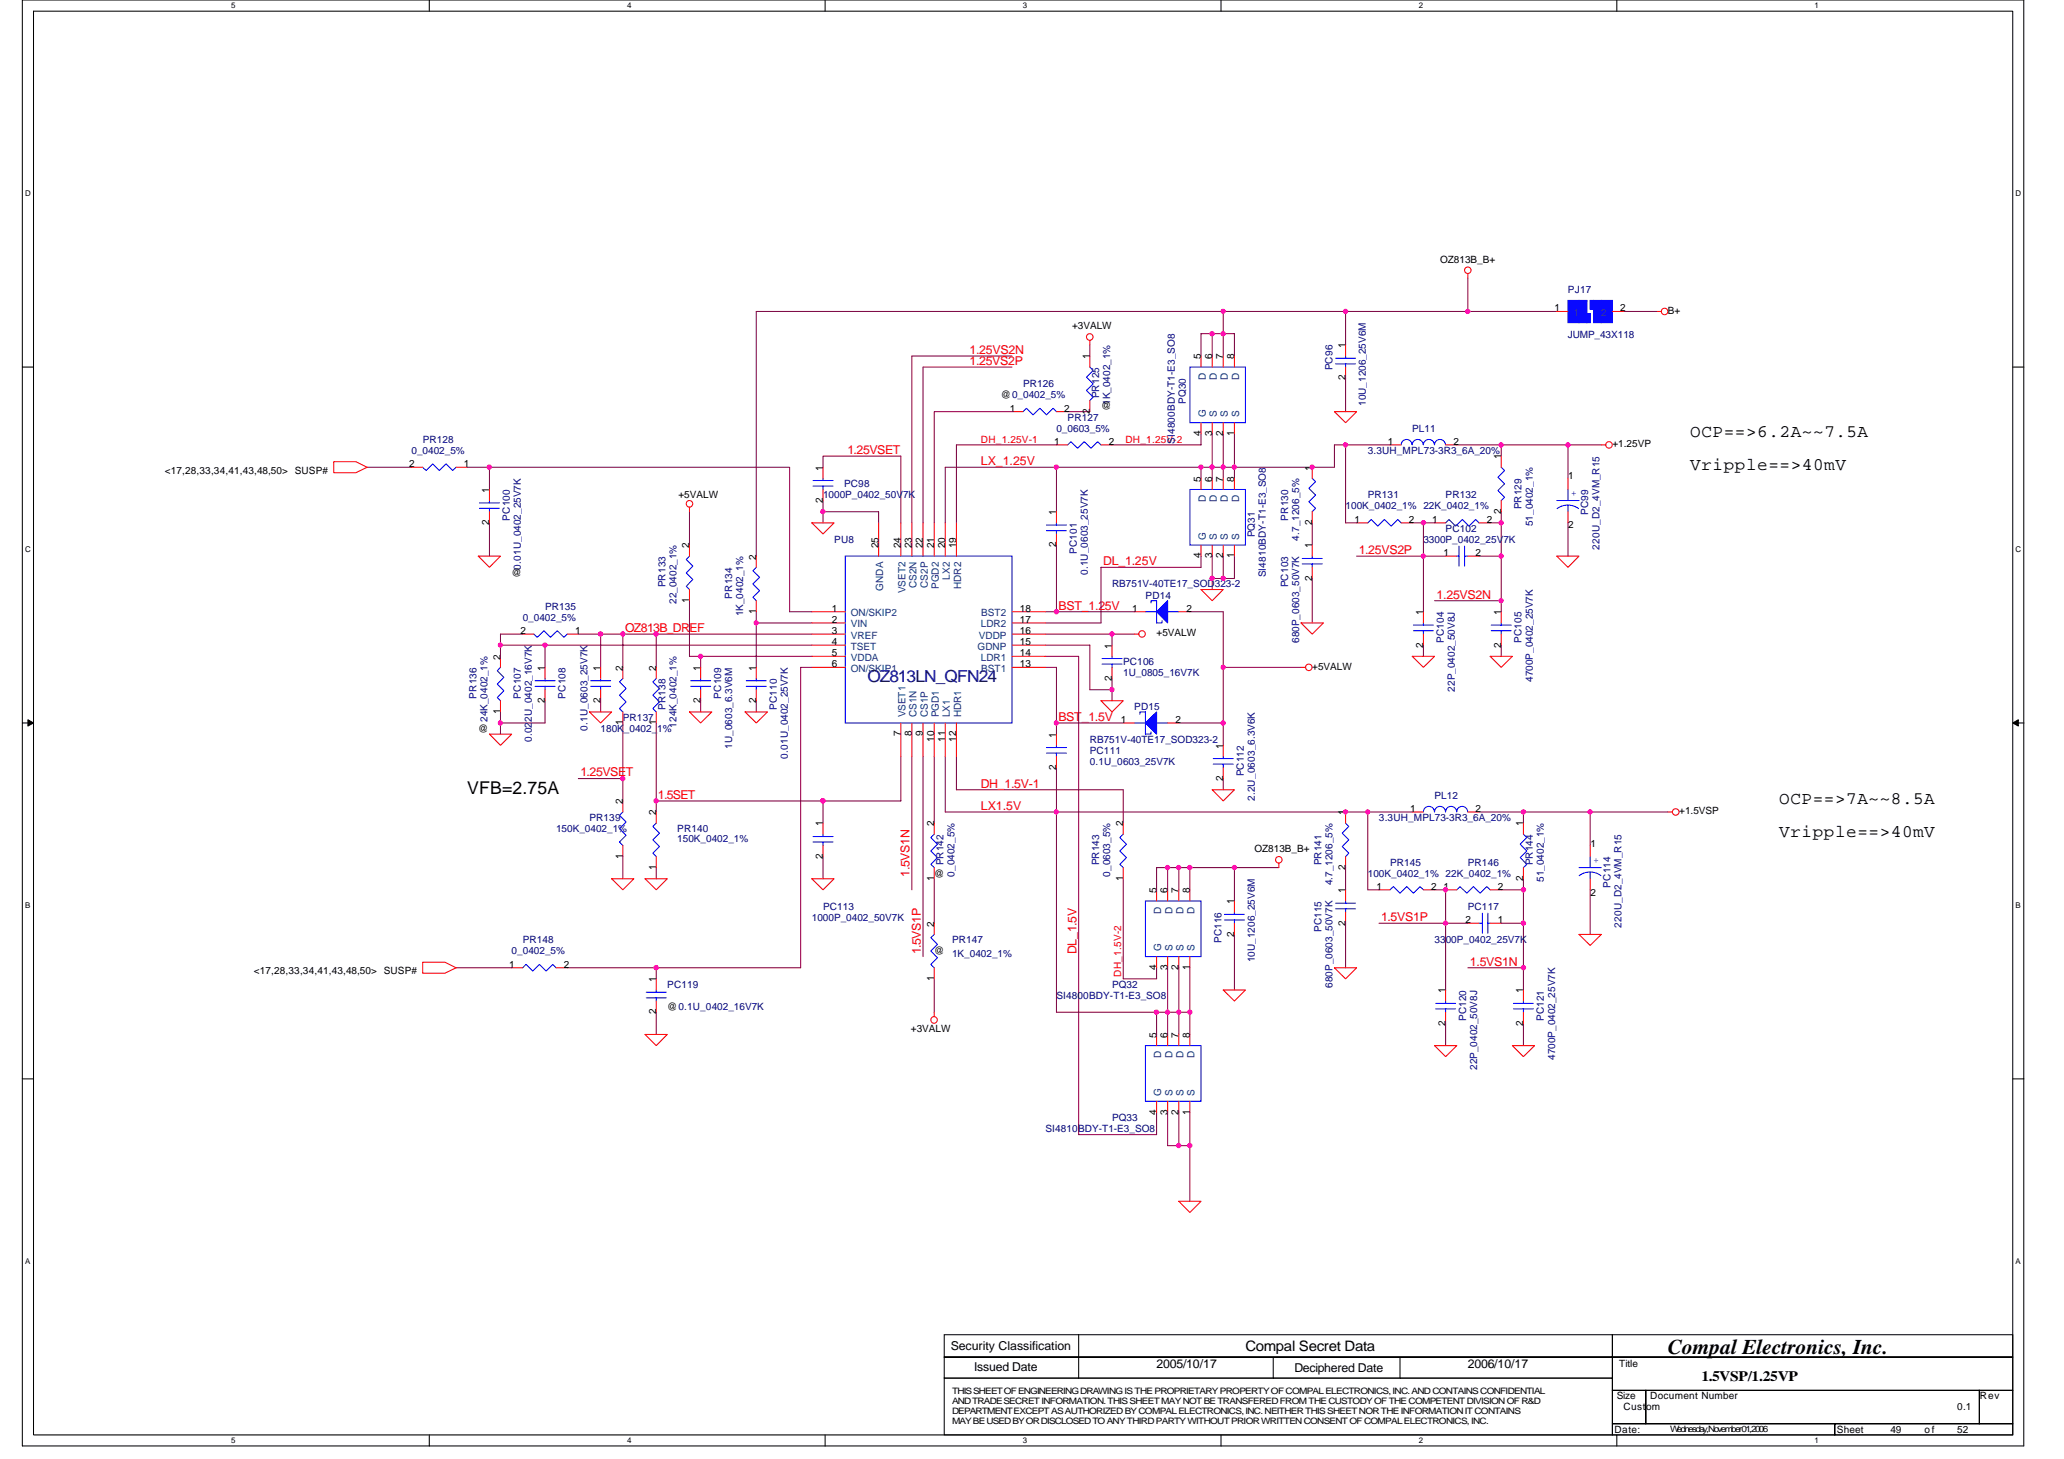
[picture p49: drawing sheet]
<svg xmlns="http://www.w3.org/2000/svg" width="297mm" height="210mm" viewBox="0 0 297 210" stroke-linecap="round" stroke-linejoin="round" font-family="sans-serif">
<defs><g id="words">
<text font-size="3" x="240" y="194.8">Compal Electronics, Inc.</text>
<g font-size="2.5">
<text x="243.2" y="62.8">OCP==&gt;6.2A~~7.5A</text>
<text x="243.2" y="67.6">Vripple==&gt;40mV</text>
<text x="67.2" y="114.3">VFB=2.75A</text>
<text x="256" y="115.7">OCP==&gt;7A~~8.5A</text>
<text x="256" y="120.5">Vripple==&gt;40mV</text>
</g>
<text font-size="2.4" fill="#000080" x="124.8" y="98.1">OZ813LN_QFN24</text>
<g font-size="2.1">
<text x="179.2" y="194.4">Compal Secret Data</text>
<text x="244.9" y="198.7">1.5VSP/1.25VP</text>
</g>
<g font-size="1.8" fill="#f00">
<text x="139.5" y="50.9">1.25VS2N</text>
<text x="139.5" y="52.5">1.25VS2P</text>
<text x="122" y="65.3">1.25VSET</text>
<text x="141.2" y="66.9">LX_1.25V</text>
<text x="158.8" y="81.3">DL_1.25V</text>
<text x="195.6" y="79.7">1.25VS2P</text>
<text x="152.3" y="87.7">BST_1.25V</text>
<text x="206.8" y="86.1">1.25VS2N</text>
<text x="90" y="90.9">OZ813B_DREF</text>
<text x="152.4" y="103.7">BST_1.5V</text>
<text x="83.5" y="111.7">1.25VSET</text>
<text x="141.2" y="113.3">DH_1.5V-1</text>
<text x="94.7" y="114.9">1.5SET</text>
<text x="141.2" y="116.5">LX1.5V</text>
<text x="130.9" y="126.2" transform="rotate(-90 130.9 126.2)">1.5VS1N</text>
<text x="132.5" y="137.3" transform="rotate(-90 132.5 137.3)">1.5VS1P</text>
<text x="154.9" y="137.3" transform="rotate(-90 154.9 137.3)">DL_1.5V</text>
<text x="198.8" y="132.5">1.5VS1P</text>
<text x="211.5" y="138.9">1.5VS1N</text>
</g>
<g font-size="1.8">
<text x="136.8" y="194.2">Security Classification</text>
<text x="140.2" y="197.3">Issued Date</text>
<text x="166.5" y="196.8">2005/10/17</text>
<text x="186.3" y="197.4">Deciphered Date</text>
<text x="211.2" y="196.8">2006/10/17</text>
</g>
<g font-size="1.4">
<text x="207.2" y="37.8">OZ813B_B+</text>
<text x="154.3" y="47.4">+3VALW</text>
<text x="223.7" y="44.8">1</text>
<text x="233.2" y="44.8">2</text>
<text x="240" y="45.1">B+</text>
<text x="156.8" y="51.7" transform="rotate(-90 156.8 51.7)">1</text>
<text x="172.8" y="51.7" transform="rotate(-90 172.8 51.7)">5</text>
<text x="174.4" y="51.7" transform="rotate(-90 174.4 51.7)">6</text>
<text x="176" y="51.7" transform="rotate(-90 176 51.7)">7</text>
<text x="177.6" y="51.7" transform="rotate(-90 177.6 51.7)">8</text>
<text x="193.6" y="50.1" transform="rotate(-90 193.6 50.1)">1</text>
<text x="144" y="57.3">@0_0402_5%</text>
<text x="145.3" y="59.2">1</text>
<text x="153.2" y="59.2">2</text>
<text x="156.8" y="59.5" transform="rotate(-90 156.8 59.5)">2</text>
<text x="158.5" y="58.9">@</text>
<text x="193.6" y="54.7" transform="rotate(-90 193.6 54.7)">2</text>
<text x="151.7" y="64">1</text>
<text x="159.6" y="64">2</text>
<text x="172.8" y="62.7" transform="rotate(-90 172.8 62.7)">4</text>
<text x="174.4" y="62.7" transform="rotate(-90 174.4 62.7)">3</text>
<text x="176" y="62.7" transform="rotate(-90 176 62.7)">2</text>
<text x="177.6" y="62.7" transform="rotate(-90 177.6 62.7)">1</text>
<text x="199.7" y="64">1</text>
<text x="209.2" y="64">2</text>
<text x="232" y="64.3">+1.25VP</text>
<text x="23.7" y="68.2">&lt;17,28,33,34,41,43,48,50&gt; SUSP#</text>
<text x="58.9" y="67.2">2</text>
<text x="66.8" y="67.2">1</text>
<text x="70.4" y="70.9" transform="rotate(-90 70.4 70.9)">1</text>
<text x="97.6" y="71.7">+5VALW</text>
<text x="118.4" y="67.7" transform="rotate(-90 118.4 67.7)">1</text>
<text x="172.8" y="69.3" transform="rotate(-90 172.8 69.3)">5</text>
<text x="174.4" y="69.3" transform="rotate(-90 174.4 69.3)">6</text>
<text x="176" y="69.3" transform="rotate(-90 176 69.3)">7</text>
<text x="177.6" y="69.3" transform="rotate(-90 177.6 69.3)">8</text>
<text x="188.8" y="67.7" transform="rotate(-90 188.8 67.7)">1</text>
<text x="216" y="66.1" transform="rotate(-90 216 66.1)">1</text>
<text x="225.7" y="69">1</text>
<text x="70.4" y="75.5" transform="rotate(-90 70.4 75.5)">2</text>
<text x="118.4" y="72.3" transform="rotate(-90 118.4 72.3)">2</text>
<text x="152" y="74.1" transform="rotate(-90 152 74.1)">1</text>
<text x="188.8" y="75.5" transform="rotate(-90 188.8 75.5)">2</text>
<text x="194.9" y="75.2">1</text>
<text x="202.8" y="75.2">2</text>
<text x="206.1" y="75.2">1</text>
<text x="214" y="75.2">2</text>
<text x="216" y="73.9" transform="rotate(-90 216 73.9)">2</text>
<text x="225.7" y="76">2</text>
<text x="73.6" y="82.9">@</text>
<text x="99.2" y="78.9" transform="rotate(-90 99.2 78.9)">2</text>
<text x="108.8" y="80.5" transform="rotate(-90 108.8 80.5)">2</text>
<text x="126.4" y="78.9" transform="rotate(-90 126.4 78.9)">25</text>
<text x="129.6" y="78.9" transform="rotate(-90 129.6 78.9)">24</text>
<text x="131.2" y="78.9" transform="rotate(-90 131.2 78.9)">23</text>
<text x="132.8" y="78.9" transform="rotate(-90 132.8 78.9)">22</text>
<text x="134.4" y="78.9" transform="rotate(-90 134.4 78.9)">21</text>
<text x="136" y="78.9" transform="rotate(-90 136 78.9)">20</text>
<text x="137.6" y="78.9" transform="rotate(-90 137.6 78.9)">19</text>
<text x="152" y="78.7" transform="rotate(-90 152 78.7)">2</text>
<text x="172.8" y="80.3" transform="rotate(-90 172.8 80.3)">4</text>
<text x="174.4" y="80.3" transform="rotate(-90 174.4 80.3)">3</text>
<text x="176" y="80.3" transform="rotate(-90 176 80.3)">2</text>
<text x="177.6" y="80.3" transform="rotate(-90 177.6 80.3)">1</text>
<text x="188.8" y="83.5" transform="rotate(-90 188.8 83.5)">2</text>
<text x="188.8" y="78.9" transform="rotate(-90 188.8 78.9)">1</text>
<text x="207.7" y="80">1</text>
<text x="212.4" y="80">2</text>
<text x="99.2" y="86.7" transform="rotate(-90 99.2 86.7)">1</text>
<text x="108.8" y="88.3" transform="rotate(-90 108.8 88.3)">1</text>
<text x="119.7" y="88">1</text>
<text x="119.7" y="89.6">2</text>
<text x="146.8" y="89.6">17</text>
<text x="146.8" y="88">18</text>
<text x="162.9" y="88">1</text>
<text x="170.8" y="88">2</text>
<text x="204.8" y="88.5" transform="rotate(-90 204.8 88.5)">1</text>
<text x="216" y="88.5" transform="rotate(-90 216 88.5)">1</text>
<text x="72" y="94.9" transform="rotate(-90 72 94.9)">2</text>
<text x="74.9" y="91.2">2</text>
<text x="82.8" y="91.2">1</text>
<text x="119.7" y="91.2">3</text>
<text x="119.7" y="92.8">4</text>
<text x="119.7" y="94.4">5</text>
<text x="119.7" y="96">6</text>
<text x="146.8" y="92.8">15</text>
<text x="146.8" y="94.4">14</text>
<text x="146.8" y="91.2">16</text>
<text x="146.8" y="96">13</text>
<text x="160" y="93.3" transform="rotate(-90 160 93.3)">1</text>
<text x="166.5" y="91.5">+5VALW</text>
<text x="204.8" y="93.2" transform="rotate(-90 204.8 93.2)">2</text>
<text x="216" y="93.2" transform="rotate(-90 216 93.2)">2</text>
<text x="78.4" y="101.2" transform="rotate(-90 78.4 101.2)">2</text>
<text x="78.4" y="96.5" transform="rotate(-90 78.4 96.5)">1</text>
<text x="86.4" y="101.2" transform="rotate(-90 86.4 101.2)">2</text>
<text x="86.4" y="96.5" transform="rotate(-90 86.4 96.5)">1</text>
<text x="89.6" y="96.5" transform="rotate(-90 89.6 96.5)">2</text>
<text x="94.4" y="96.5" transform="rotate(-90 94.4 96.5)">2</text>
<text x="100.8" y="101.2" transform="rotate(-90 100.8 101.2)">2</text>
<text x="100.8" y="96.5" transform="rotate(-90 100.8 96.5)">1</text>
<text x="108.8" y="101.2" transform="rotate(-90 108.8 101.2)">2</text>
<text x="108.8" y="96.5" transform="rotate(-90 108.8 96.5)">1</text>
<text x="160" y="97.9" transform="rotate(-90 160 97.9)">2</text>
<text x="188.8" y="96.4">+5VALW</text>
<text x="68.8" y="105.3">@</text>
<text x="72" y="102.7" transform="rotate(-90 72 102.7)">1</text>
<text x="89.6" y="104.4" transform="rotate(-90 89.6 104.4)">1</text>
<text x="94.4" y="104.4" transform="rotate(-90 94.4 104.4)">1</text>
<text x="129.6" y="105.9" transform="rotate(-90 129.6 105.9)">7</text>
<text x="131.2" y="105.9" transform="rotate(-90 131.2 105.9)">8</text>
<text x="132.8" y="105.9" transform="rotate(-90 132.8 105.9)">9</text>
<text x="134.4" y="106.7" transform="rotate(-90 134.4 106.7)">10</text>
<text x="136" y="106.7" transform="rotate(-90 136 106.7)">11</text>
<text x="137.6" y="106.7" transform="rotate(-90 137.6 106.7)">12</text>
<text x="152" y="106.1" transform="rotate(-90 152 106.1)">1</text>
<text x="161.3" y="104">1</text>
<text x="169.2" y="104">2</text>
<text x="176" y="107.7" transform="rotate(-90 176 107.7)">1</text>
<text x="152" y="110.7" transform="rotate(-90 152 110.7)">2</text>
<text x="176" y="112.4" transform="rotate(-90 176 112.4)">2</text>
<text x="89.6" y="115.7" transform="rotate(-90 89.6 115.7)">2</text>
<text x="94.4" y="117.3" transform="rotate(-90 94.4 117.3)">2</text>
<text x="118.4" y="118.9" transform="rotate(-90 118.4 118.9)">1</text>
<text x="134.4" y="118.9" transform="rotate(-90 134.4 118.9)">2</text>
<text x="161.6" y="118.9" transform="rotate(-90 161.6 118.9)">2</text>
<text x="193.6" y="117.3" transform="rotate(-90 193.6 117.3)">1</text>
<text x="202.9" y="116.8">1</text>
<text x="212.4" y="116.8">2</text>
<text x="219.2" y="118.9" transform="rotate(-90 219.2 118.9)">1</text>
<text x="241.7" y="117.2">+1.5VSP</text>
<text x="89.6" y="123.5" transform="rotate(-90 89.6 123.5)">1</text>
<text x="94.4" y="125.2" transform="rotate(-90 94.4 125.2)">1</text>
<text x="118.4" y="123.5" transform="rotate(-90 118.4 123.5)">2</text>
<text x="180.5" y="122.6">OZ813B_B+</text>
<text x="193.6" y="125.2" transform="rotate(-90 193.6 125.2)">2</text>
<text x="228.9" y="121.8">1</text>
<text x="134.4" y="126.7" transform="rotate(-90 134.4 126.7)">1</text>
<text x="134.4" y="126.1">@</text>
<text x="161.6" y="126.7" transform="rotate(-90 161.6 126.7)">1</text>
<text x="166.4" y="128.5" transform="rotate(-90 166.4 128.5)">5</text>
<text x="168" y="128.5" transform="rotate(-90 168 128.5)">6</text>
<text x="169.6" y="128.5" transform="rotate(-90 169.6 128.5)">7</text>
<text x="171.2" y="128.5" transform="rotate(-90 171.2 128.5)">8</text>
<text x="177.6" y="130.1" transform="rotate(-90 177.6 130.1)">1</text>
<text x="193.6" y="128.5" transform="rotate(-90 193.6 128.5)">1</text>
<text x="198.1" y="128">1</text>
<text x="206" y="128">2</text>
<text x="207.7" y="128">1</text>
<text x="215.6" y="128">2</text>
<text x="219.2" y="126.7" transform="rotate(-90 219.2 126.7)">2</text>
<text x="228.9" y="128.8">2</text>
<text x="134.4" y="133.3" transform="rotate(-90 134.4 133.3)">2</text>
<text x="134.4" y="137.3">@</text>
<text x="177.6" y="134.7" transform="rotate(-90 177.6 134.7)">2</text>
<text x="193.6" y="133.2" transform="rotate(-90 193.6 133.2)">2</text>
<text x="210.9" y="132.8">2</text>
<text x="215.6" y="132.8">1</text>
<text x="36.5" y="140.2">&lt;17,28,33,34,41,43,48,50&gt; SUSP#</text>
<text x="73.3" y="139.2">1</text>
<text x="81.1" y="139.2">2</text>
<text x="94.4" y="141.3" transform="rotate(-90 94.4 141.3)">1</text>
<text x="134.4" y="141.2" transform="rotate(-90 134.4 141.2)">1</text>
<text x="166.4" y="139.6" transform="rotate(-90 166.4 139.6)">4</text>
<text x="168" y="139.6" transform="rotate(-90 168 139.6)">3</text>
<text x="169.6" y="139.6" transform="rotate(-90 169.6 139.6)">2</text>
<text x="171.2" y="139.6" transform="rotate(-90 171.2 139.6)">1</text>
<text x="208" y="142.9" transform="rotate(-90 208 142.9)">1</text>
<text x="219.2" y="142.9" transform="rotate(-90 219.2 142.9)">1</text>
<text x="94.4" y="145.9" transform="rotate(-90 94.4 145.9)">2</text>
<text x="96" y="145.3">@0.1U_0402_16V7K</text>
<text x="131.1" y="148.5">+3VALW</text>
<text x="166.4" y="149.3" transform="rotate(-90 166.4 149.3)">5</text>
<text x="168" y="149.3" transform="rotate(-90 168 149.3)">6</text>
<text x="169.6" y="149.3" transform="rotate(-90 169.6 149.3)">7</text>
<text x="171.2" y="149.3" transform="rotate(-90 171.2 149.3)">8</text>
<text x="208" y="147.6" transform="rotate(-90 208 147.6)">2</text>
<text x="219.2" y="147.6" transform="rotate(-90 219.2 147.6)">2</text>
<text x="166.4" y="160.4" transform="rotate(-90 166.4 160.4)">4</text>
<text x="168" y="160.4" transform="rotate(-90 168 160.4)">3</text>
<text x="169.6" y="160.4" transform="rotate(-90 169.6 160.4)">2</text>
<text x="171.2" y="160.4" transform="rotate(-90 171.2 160.4)">1</text>
<text x="233" y="196.7">Title</text>
<text x="232.7" y="201.3">Size</text>
<text x="233.7" y="202.9">Custom</text>
<text x="237.5" y="201.3">Document Number</text>
<text x="281.7" y="202.9">0.1</text>
<text x="284.9" y="201.3">Rev</text>
<text x="232.4" y="206.1">Date:</text>
<text x="264.4" y="206.1">Sheet</text>
<text x="272.1" y="206.1">49</text>
<text x="277" y="206.1">of</text>
<text x="281.7" y="206.1">52</text>
</g>
<g font-size="1.4" fill="#000080">
<text x="225.7" y="42.1">PJ17</text>
<text x="191.8" y="53.3" transform="rotate(-90 191.8 53.3)">PC96</text>
<text x="225.7" y="48.7">JUMP_43X118</text>
<text x="147.2" y="55.7">PR126</text>
<text x="158.2" y="57.3" transform="rotate(-90 158.2 57.3)">PR125</text>
<text x="159.8" y="58.3" transform="rotate(-90 159.8 58.3)">1K_0402_1%</text>
<text x="170.7" y="58.1" transform="rotate(-90 170.7 58.1)">PQ30</text>
<text x="196.6" y="58.4" transform="rotate(-90 196.6 58.4)">10U_1206_25V6M</text>
<text x="59.2" y="65.3">0_0402_5%</text>
<text x="60.8" y="63.7">PR128</text>
<text x="152" y="62.1">0_0603_5%</text>
<text x="153.6" y="60.5">PR127</text>
<text x="169.1" y="63.9" transform="rotate(-90 169.1 63.9)">SI4800BDY-T1-E3_SO8</text>
<text x="196.8" y="65.3">3.3UH_MPL73-3R3_6A_20%</text>
<text x="203.2" y="62.1">PL11</text>
<text x="118.4" y="71.7">1000P_0402_50V7K</text>
<text x="121.5" y="70.1">PC98</text>
<text x="196.8" y="71.7">PR131</text>
<text x="208" y="71.7">PR132</text>
<text x="73.4" y="74.9" transform="rotate(-90 73.4 74.9)">PC100</text>
<text x="180.6" y="77.3" transform="rotate(-90 180.6 77.3)">PQ31</text>
<text x="185.4" y="74.9" transform="rotate(-90 185.4 74.9)">PR130</text>
<text x="187" y="77.8" transform="rotate(-90 187 77.8)">4.7_1206_5%</text>
<text x="193.7" y="73.3">100K_0402_1% 22K_0402_1%</text>
<text x="208" y="76.5">PC102</text>
<text x="219" y="73.3" transform="rotate(-90 219 73.3)">PR129</text>
<text x="220.6" y="75.7" transform="rotate(-90 220.6 75.7)">51_0402_1%</text>
<text x="228.6" y="74.1" transform="rotate(-90 228.6 74.1)">PC99</text>
<text x="75" y="81.9" transform="rotate(-90 75 81.9)">0.01U_0402_25V7K</text>
<text x="120.1" y="78.1">PU8</text>
<text x="155" y="79.7" transform="rotate(-90 155 79.7)">PC101</text>
<text x="156.6" y="82.7" transform="rotate(-90 156.6 82.7)">0.1U_0603_25V7K</text>
<text x="182.2" y="83.1" transform="rotate(-90 182.2 83.1)">SI4810BDY-T1-E3_SO8</text>
<text x="204.8" y="78.1">3300P_0402_25V7K</text>
<text x="230.2" y="79.1" transform="rotate(-90 230.2 79.1)">220U_D2_4VM_R15</text>
<text x="75.2" y="89.3">0_0402_5%</text>
<text x="78.4" y="87.7">PR135</text>
<text x="95.8" y="84.5" transform="rotate(-90 95.8 84.5)">PR133</text>
<text x="97.4" y="86.9" transform="rotate(-90 97.4 86.9)">22_0402_1%</text>
<text x="105.4" y="86.1" transform="rotate(-90 105.4 86.1)">PR134</text>
<text x="107" y="88.7" transform="rotate(-90 107 88.7)">1K_0402_1%</text>
<text x="160" y="84.5">RB751V-40TE17_SOD323-2</text>
<text x="164.8" y="86.1">PD14</text>
<text x="185.4" y="84.5" transform="rotate(-90 185.4 84.5)">PC103</text>
<text x="161.6" y="95.7">PC106</text>
<text x="187" y="92.5" transform="rotate(-90 187 92.5)">680P_0603_50V7K</text>
<text x="207.8" y="92.5" transform="rotate(-90 207.8 92.5)">PC104</text>
<text x="219" y="92.5" transform="rotate(-90 219 92.5)">PC105</text>
<text x="68.6" y="100.5" transform="rotate(-90 68.6 100.5)">PR136</text>
<text x="75" y="100.5" transform="rotate(-90 75 100.5)">PC107</text>
<text x="81.4" y="100.5" transform="rotate(-90 81.4 100.5)">PC108</text>
<text x="103.8" y="100.5" transform="rotate(-90 103.8 100.5)">PC109</text>
<text x="161.6" y="97.3">1U_0805_16V7K</text>
<text x="209.4" y="99.5" transform="rotate(-90 209.4 99.5)">22P_0402_50V8J</text>
<text x="220.6" y="98.1" transform="rotate(-90 220.6 98.1)">4700P_0402_25V7K</text>
<text x="70.2" y="103.9" transform="rotate(-90 70.2 103.9)">24K_0402_1%</text>
<text x="76.6" y="106.7" transform="rotate(-90 76.6 106.7)">0.022U_0402_16V7K</text>
<text x="84.6" y="105.1" transform="rotate(-90 84.6 105.1)">0.1U_0603_25V7K</text>
<text x="86.4" y="105.3">180K_0402_1%</text>
<text x="89.6" y="103.7">PR137</text>
<text x="95.8" y="102.1" transform="rotate(-90 95.8 102.1)">PR138</text>
<text x="97.4" y="104.7" transform="rotate(-90 97.4 104.7)">124K_0402_1%</text>
<text x="105.4" y="107.7" transform="rotate(-90 105.4 107.7)">1U_0603_6.3V6M</text>
<text x="111.8" y="102.1" transform="rotate(-90 111.8 102.1)">PC110</text>
<text x="156.8" y="106.9">RB751V-40TE17_SOD323-2</text>
<text x="163.2" y="102.1">PD15</text>
<text x="113.4" y="109.1" transform="rotate(-90 113.4 109.1)">0.01U_0402_25V7K</text>
<text x="156.8" y="108.5">PC111</text>
<text x="156.8" y="110.1">0.1U_0603_25V7K</text>
<text x="179" y="111.7" transform="rotate(-90 179 111.7)">PC112</text>
<text x="80" y="119.7">150K_0402_1%</text>
<text x="84.8" y="118.1">PR139</text>
<text x="97.5" y="119.7">PR140</text>
<text x="180.6" y="115.2" transform="rotate(-90 180.6 115.2)">2.2U_0603_6.3V6K</text>
<text x="198.5" y="118.1">3.3UH_MPL73-3R3_6A_20%</text>
<text x="206.5" y="114.9">PL12</text>
<text x="97.5" y="121.2">150K_0402_1%</text>
<text x="135.8" y="124.5" transform="rotate(-90 135.8 124.5)">PR142</text>
<text x="158.2" y="124.5" transform="rotate(-90 158.2 124.5)">PR143</text>
<text x="190.2" y="124.5" transform="rotate(-90 190.2 124.5)">PR141</text>
<text x="200" y="124.5">PR145</text>
<text x="211.2" y="124.5">PR146</text>
<text x="220.6" y="124.5" transform="rotate(-90 220.6 124.5)">PR144</text>
<text x="118.4" y="130.9">PC113</text>
<text x="137.4" y="126.1" transform="rotate(-90 137.4 126.1)">0_0402_5%</text>
<text x="159.8" y="126.1" transform="rotate(-90 159.8 126.1)">0_0603_5%</text>
<text x="191.8" y="127.4" transform="rotate(-90 191.8 127.4)">4.7_1206_5%</text>
<text x="196.8" y="126.1">100K_0402_1% 22K_0402_1%</text>
<text x="211.2" y="130.9">PC117</text>
<text x="222.2" y="126.9" transform="rotate(-90 222.2 126.9)">51_0402_1%</text>
<text x="231.8" y="127.7" transform="rotate(-90 231.8 127.7)">PC114</text>
<text x="73.6" y="137.3">0_0402_5%</text>
<text x="75.2" y="135.7">PR148</text>
<text x="116.8" y="132.5">1000P_0402_50V7K</text>
<text x="137" y="135.7">PR147</text>
<text x="137" y="137.6">1K_0402_1%</text>
<text x="175.8" y="135.7" transform="rotate(-90 175.8 135.7)">PC116</text>
<text x="190.2" y="134.1" transform="rotate(-90 190.2 134.1)">PC115</text>
<text x="206.5" y="135.7">3300P_0402_25V7K</text>
<text x="233.4" y="133.5" transform="rotate(-90 233.4 133.5)">220U_D2_4VM_R15</text>
<text x="96" y="142.1">PC119</text>
<text x="152" y="143.7">SI4800BDY-T1-E3_SO8</text>
<text x="160" y="142.1">PQ32</text>
<text x="180.6" y="138.4" transform="rotate(-90 180.6 138.4)">10U_1206_25V6M</text>
<text x="191.8" y="142.1" transform="rotate(-90 191.8 142.1)">680P_0603_50V7K</text>
<text x="211" y="146.9" transform="rotate(-90 211 146.9)">PC120</text>
<text x="222.2" y="146.9" transform="rotate(-90 222.2 146.9)">PC121</text>
<text x="212.6" y="153.9" transform="rotate(-90 212.6 153.9)">22P_0402_50V8J</text>
<text x="223.8" y="152.5" transform="rotate(-90 223.8 152.5)">4700P_0402_25V7K</text>
<text x="160" y="161.3">PQ33</text>
<text x="150.4" y="162.9">SI4810BDY-T1-E3_SO8</text>
</g>
<g font-size="1.4" fill="#004080">
<text x="226.5" y="45.5">1</text>
<text x="230.4" y="45.5">2</text>
<text x="173.5" y="54.7" transform="rotate(-90 173.5 54.7)">D</text>
<text x="175.1" y="54.7" transform="rotate(-90 175.1 54.7)">D</text>
<text x="176.7" y="54.7" transform="rotate(-90 176.7 54.7)">D</text>
<text x="178.3" y="54.7" transform="rotate(-90 178.3 54.7)">D</text>
<text x="173.5" y="60" transform="rotate(-90 173.5 60)">G</text>
<text x="175.1" y="60" transform="rotate(-90 175.1 60)">S</text>
<text x="176.7" y="60" transform="rotate(-90 176.7 60)">S</text>
<text x="178.3" y="60" transform="rotate(-90 178.3 60)">S</text>
<text x="173.5" y="77.6" transform="rotate(-90 173.5 77.6)">G</text>
<text x="173.5" y="72.3" transform="rotate(-90 173.5 72.3)">D</text>
<text x="175.1" y="77.6" transform="rotate(-90 175.1 77.6)">S</text>
<text x="175.1" y="72.3" transform="rotate(-90 175.1 72.3)">D</text>
<text x="176.7" y="77.6" transform="rotate(-90 176.7 77.6)">S</text>
<text x="176.7" y="72.3" transform="rotate(-90 176.7 72.3)">D</text>
<text x="178.3" y="77.6" transform="rotate(-90 178.3 77.6)">S</text>
<text x="178.3" y="72.3" transform="rotate(-90 178.3 72.3)">D</text>
<text x="136.7" y="83.4" transform="rotate(-90 136.7 83.4)">LX2</text>
<text x="122.4" y="88.7">ON/SKIP2</text>
<text x="127.1" y="85" transform="rotate(-90 127.1 85)">GNDA</text>
<text x="130.3" y="85.4" transform="rotate(-90 130.3 85.4)">VSET2</text>
<text x="131.9" y="84.6" transform="rotate(-90 131.9 84.6)">CS2N</text>
<text x="133.5" y="84.6" transform="rotate(-90 133.5 84.6)">CS2P</text>
<text x="135.1" y="84.7" transform="rotate(-90 135.1 84.7)">PGD2</text>
<text x="138.3" y="84.7" transform="rotate(-90 138.3 84.7)">HDR2</text>
<text x="141.2" y="88.7">BST2</text>
<text x="122.4" y="90.3">VIN</text>
<text x="122.4" y="91.9">VREF</text>
<text x="122.4" y="93.5">TSET</text>
<text x="122.4" y="95.1">VDDA</text>
<text x="140.7" y="93.5">GDNP</text>
<text x="140.9" y="91.9">VDDP</text>
<text x="141.2" y="95.1">LDR1</text>
<text x="141.2" y="90.3">LDR2</text>
<text x="122.4" y="96.7">ON/SKIP1</text>
<text x="141.2" y="96.7">BST1</text>
<text x="130.3" y="103.2" transform="rotate(-90 130.3 103.2)">VSET1</text>
<text x="131.9" y="103.2" transform="rotate(-90 131.9 103.2)">CS1N</text>
<text x="133.5" y="103.2" transform="rotate(-90 133.5 103.2)">CS1P</text>
<text x="135.1" y="103.2" transform="rotate(-90 135.1 103.2)">PGD1</text>
<text x="136.7" y="103.2" transform="rotate(-90 136.7 103.2)">LX1</text>
<text x="138.3" y="103.2" transform="rotate(-90 138.3 103.2)">HDR1</text>
<text x="167.1" y="131.5" transform="rotate(-90 167.1 131.5)">D</text>
<text x="168.7" y="131.5" transform="rotate(-90 168.7 131.5)">D</text>
<text x="170.3" y="131.5" transform="rotate(-90 170.3 131.5)">D</text>
<text x="171.9" y="131.5" transform="rotate(-90 171.9 131.5)">D</text>
<text x="167.1" y="136.8" transform="rotate(-90 167.1 136.8)">G</text>
<text x="168.7" y="136.8" transform="rotate(-90 168.7 136.8)">S</text>
<text x="170.3" y="136.8" transform="rotate(-90 170.3 136.8)">S</text>
<text x="171.9" y="136.8" transform="rotate(-90 171.9 136.8)">S</text>
<text x="167.1" y="152.3" transform="rotate(-90 167.1 152.3)">D</text>
<text x="168.7" y="152.3" transform="rotate(-90 168.7 152.3)">D</text>
<text x="170.3" y="152.3" transform="rotate(-90 170.3 152.3)">D</text>
<text x="171.9" y="152.3" transform="rotate(-90 171.9 152.3)">D</text>
<text x="167.1" y="157.6" transform="rotate(-90 167.1 157.6)">G</text>
<text x="168.7" y="157.6" transform="rotate(-90 168.7 157.6)">S</text>
<text x="170.3" y="157.6" transform="rotate(-90 170.3 157.6)">S</text>
<text x="171.9" y="157.6" transform="rotate(-90 171.9 157.6)">S</text>
</g>
<g font-size="1.4" fill="#f00">
<text x="141.2" y="63.7">DH_1.25V-1</text>
<text x="162" y="63.7">DH_1.25V-2</text>
<text x="161.3" y="140.5" transform="rotate(-90 161.3 140.5)">DH_1.5V-2</text>
</g>
<g font-size="1.4" fill="#00f">
<text x="226.1" y="71.4">+</text>
<text x="229.3" y="124.2">+</text>
</g>
<g font-size="1.3">
<text x="137" y="200.5">THIS SHEET OF ENGINEERING DRAWING IS THE PROPRIETARY PROPERTY OF COMPAL ELECTRONICS, INC. AND CONTAINS CONFIDENTIAL</text>
<text x="137" y="202">AND TRADE SECRET INFORMATION. THIS SHEET MAY NOT BE TRANSFERED FROM THE CUSTODY OF THE COMPETENT DIVISION OF R&amp;D</text>
<text x="137" y="203.5">DEPARTMENT EXCEPT AS AUTHORIZED BY COMPAL ELECTRONICS, INC. NEITHER THIS SHEET NOR THE INFORMATION IT CONTAINS</text>
<text x="137" y="204.9">MAY BE USED BY OR DISCLOSED TO ANY THIRD PARTY WITHOUT PRIOR WRITTEN CONSENT OF COMPAL ELECTRONICS, INC.</text>
<text x="240.4" y="206">Wednesday, November 01, 2006</text>
</g>
<g font-size="1.1">
<text x="33.3" y="1.2">5</text>
<text x="90.3" y="1.2">4</text>
<text x="147.2" y="1.2">3</text>
<text x="204.2" y="1.2">2</text>
<text x="261.2" y="1.2">1</text>
<text x="3.6" y="28.2">D</text>
<text x="290.1" y="28.2">D</text>
<text x="3.6" y="79.4">C</text>
<text x="290.1" y="79.4">C</text>
<text x="3.6" y="130.6">B</text>
<text x="290.1" y="130.6">B</text>
<text x="3.6" y="181.8">A</text>
<text x="290.1" y="181.8">A</text>
<text x="33.3" y="207.6">5</text>
<text x="90.3" y="207.6">4</text>
<text x="147.2" y="207.6">3</text>
<text x="204.2" y="207.6">2</text>
<text x="261.2" y="207.6">1</text>
</g>
</g></defs>
<path d="M3.2 0h288.1v208h-288.1zM4.8 1.6h284.9v204.8h-284.9z" fill="none" stroke="#000" stroke-width=".15"/>
<g fill="#fff">
<path d="M33.3 .2h.6v1.2h-.6z"/>
<path d="M33.3 206.6h.6v1.3h-.6z"/>
</g>
<path d="M61.8 0v1.6M61.8 206.4v1.6" fill="none" stroke="#000" stroke-width=".15"/>
<g fill="#fff">
<path d="M90.3 .2h.6v1.2h-.6z"/>
<path d="M90.3 206.6h.6v1.3h-.6z"/>
</g>
<path d="M118.7 0v1.6M118.7 206.4v1.6" fill="none" stroke="#000" stroke-width=".15"/>
<g fill="#fff">
<path d="M147.2 .2h.6v1.2h-.6z"/>
<path d="M147.2 206.6h.6v1.3h-.6z"/>
</g>
<path d="M175.7 0v1.6M175.7 206.4v1.6" fill="none" stroke="#000" stroke-width=".15"/>
<g fill="#fff">
<path d="M204.2 .2h.6v1.2h-.6z"/>
<path d="M204.2 206.6h.6v1.3h-.6z"/>
</g>
<path d="M232.7 0v1.6M232.7 206.4v1.6" fill="none" stroke="#000" stroke-width=".15"/>
<g fill="#fff">
<path d="M261.2 .2h.6v1.2h-.6z"/>
<path d="M261.2 206.6h.6v1.3h-.6z"/>
<path d="M3.6 27.2h.8v1.3h-.8z"/>
<path d="M290.1 27.2h.8v1.3h-.8z"/>
<path d="M3.6 78.4h.8v1.3h-.8z"/>
<path d="M290.1 78.4h.8v1.3h-.8z"/>
</g>
<path d="M3.2 52.8h1.6M289.7 52.8h1.6" fill="none" stroke="#000" stroke-width=".15"/>
<g fill="#fff">
<path d="M3.6 129.6h.8v1.3h-.8z"/>
<path d="M290.1 129.6h.7v1.3h-.7z"/>
</g>
<path d="M3.2 104h1.6M289.7 104h1.6" fill="none" stroke="#000" stroke-width=".15"/>
<path d="M4 103.5l.8 .5-.8 .5zM289.7 104l.8-.5v1z" fill="#000" stroke="#000" stroke-width=".14"/>
<g fill="#fff">
<path d="M3.6 180.8h.8v1.3h-.8z"/>
<path d="M290.1 180.8h.7v1.3h-.7z"/>
</g>
<g fill="none" stroke="#000" stroke-width=".15">
<path d="M3.2 155.2h1.6M289.7 155.2h1.6M135.9 192h96.1v3.2h-96.1zM135.9 195.2h96.1v3.1h-96.1zM135.9 198.3h96.1v8.1h-96.1zM155.2 192v6.3M183.2 195.2v3.1M201.5 195.2v3.1M232 192h57.7v3.2h-57.7zM232 195.2h57.7v4.8h-57.7zM232 204.8h32.1v1.6h-32.1zM232 200h4.9v4.8h-4.9z"/>
<path d="M236.9 200h48v4.8h-48zM264.1 204.8h25.6v1.6h-25.6zM284.9 200h4.8v4.8h-4.8z"/>
</g>
<g fill="none" stroke="#800040" stroke-width=".15">
<path d="M145.6 59.2h-11.2v16M145.6 52.8h-12.8v22.4M145.6 51.2h-14.4v24M153.6 59.2h3.2M156.8 49.6v1.6M172.8 51.2v-3.2h4.8v3.2M174.5 48v3.2M176 44.8v6.4M193.7 44.8v4.8M193.7 54.4v4.8M211.2 40v4.8M224 44.8h-115.2v35.2"/>
<path d="M233.7 44.8h4.8M52.8 67.2h6.4M67.2 67.2h3.2v3.2M70.4 67.2h43.2v20.8h3.2M70.4 75.2v4.8M99.2 73.6v4.8M118.4 67.2v-1.6h11.2v9.6M118.4 72v3.2M118.4 73.6h8v1.6M152 73.6v-6.4h-16v8M152 67.2h25.6v1.6M152 78.4v9.6"/>
<path d="M152 64h-14.4v11.2M172.8 62.4v1.6h-12.8M172.8 67.2v1.6M174.5 62.4v6.4M176 62.4v6.4M177.6 62.4v4.8h14.4v-3.2h8M188.8 75.2v3.2M193.7 64v11.2h1.5M203.2 75.2h3.3M204.8 75.2v12.8M209.7 64h20.8M214.5 75.2h1.5"/>
<path d="M216 64v1.6M216 73.6v14.4M225.7 64v4.8M225.7 75.2v4.8M72 92.8h44.8M75.2 91.2h-3.2v3.2M78.4 92.8v3.2M83.2 91.2h33.6M86.4 91.2v4.8M89.6 91.2v4.8M94.4 91.2v4.8M99.2 86.4v8h17.6"/>
<path d="M100.8 94.4v1.6M108.8 88v1.6M116.8 89.6h-8v6.4M116.8 96h-1.6v43.2h-20.8v1.6M150.4 91.2h12.8M150.4 88h12.8M150.4 96h1.6v9.6M150.4 92.8h6.4v6.4h3.2M150.4 94.4h4.8v68.8h11.3v-3.2M160 91.2v1.6M160 97.6v3.2M171.2 88h4.8v8"/>
<path d="M172.8 80v1.6h-14.3v8h-8.1M174.5 80v4.8M174.5 83.2h1.5M176 96v8h-6.4M176 96h11.2M176 80v3.2M177.6 80v3.2h-1.6M188.8 83.2v6.4M195.2 80h12.8M204.8 92.8v1.6M206.5 86.4h9.5M212.8 80h3.2"/>
<path d="M216 92.8v1.6M72 102.4v3.2M78.4 100.8v3.2h-6.4M83.2 112h6.4M86.4 100.8v1.6M89.6 104v11.2M94.4 104v12.8M100.8 100.8v1.6M108.8 100.8v1.6M118.4 115.2v3.2M129.6 108.8v6.4h-35.2M131.2 108.8v19.2"/>
<path d="M132.8 108.8v28.8M134.4 108.8v9.6M136 108.8v8h67.2M137.6 108.8v4.8h24v4.8M152 110.4v35.2h19.2M152 104h9.6M176 104v3.2M176 112v1.6M196.8 116.8v11.2h1.7M212.8 116.8h27.2M219.2 116.8v1.6M228.9 116.8v4.8"/>
<path d="M65.6 139.2h8M81.6 139.2h12.8M89.6 123.2v3.2M94.4 124.8v1.6M118.4 123.2v3.2M134.4 126.4v6.4M161.6 126.4v14.4h4.9v-1.6M166.5 128v-3.2h1.5v3.2M168 124.8h1.6v3.2M168 139.2v9.6M169.6 124.8h1.6v3.2M169.6 139.2v9.6"/>
<path d="M171.2 139.2v9.6M171.2 124.8h12.8M177.6 124.8v4.8M177.6 134.4v8M193.7 124.8v3.2M193.7 132.8v6.4M198.5 132.8h12.7M206.5 128h1.5v14.4M211.2 139.2h8M216 128h3.2M216 132.8h3.2M219.2 126.4v16"/>
<path d="M228.9 128v6.4M94.4 145.6v3.2M134.4 140.8v4.8M166.5 145.6v3.2M208 147.2v3.2M219.2 147.2v3.2M168 160v4.8h3.2M169.6 160v4.8M171.2 160v12.8"/>
</g>
<g fill="none" stroke="#f00" stroke-width=".15">
<path d="M211.2 39.4v.6M145.6 59.2h1.6M152 59.2h1.6M156.8 49v.6M156.8 51.2v1.6M156.8 57.6v1.6M172.8 51.2v1.6M174.5 51.2v1.6M176 51.2v1.6M177.6 51.2v1.6M192 59.2h3.2l-1.5 1.6zM193.7 49.6v1.6"/>
<path d="M193.7 52.8v1.6M224 44.8h1.7M232 44.8h1.7M238.5 44.8h.6M48 66.4h3.2l1.6 .8-1.6 .8h-3.2zM59.2 67.2h1.6M65.6 67.2h1.6M70.4 70.4v1.6M70.4 73.6v1.6M99.2 73v.6M99.2 78.4v1.6M116.8 75.2h3.2l-1.6 1.6z"/>
<path d="M118.4 67.2v1.6M118.4 70.4v1.6M126.4 75.2v4.8M129.6 75.2v4.8M131.2 75.2v4.8M132.8 75.2v4.8M134.4 75.2v4.8M136 75.2v4.8M137.6 75.2v4.8M152 64h1.6M152 73.6v1.6M152 76.8v1.6"/>
<path d="M158.5 64h1.5M172.8 60.8v1.6M172.8 68.8v1.6M172.8 78.4v1.6M174.5 60.8v1.6M174.5 68.8v1.6M174.5 78.4v1.6M176 60.8v1.6M176 68.8v1.6M176 78.4v1.6M177.6 60.8v1.6M177.6 68.8v1.6"/>
<path d="M177.6 78.4v1.6M188.8 67.2v1.6M188.8 73.6v1.6M188.8 78.4v1.6M195.2 75.2h1.6M200 64h1.7M201.7 75.2h1.5M206.5 75.2h1.5M208 64h1.7M212.8 75.2h1.7M216 65.6v1.6M216 72v1.6"/>
<path d="M225.7 68.8v1.6M225.7 73.6v1.6M230.5 64h.6M68.8 80h3.2l-1.6 1.6zM72 94.4v1.6M75.2 91.2h1.6M78.4 96v1.6M78.4 99.2v1.6M81.6 91.2h1.6M86.4 96v1.6M86.4 99.2v1.6M89.6 96v1.6"/>
<path d="M94.4 96v1.6M99.2 84.8v1.6M100.8 96v1.6M100.8 99.2v1.6M108.8 80v1.6M108.8 86.4v1.6M108.8 96v1.6M108.8 99.2v1.6M116.8 96h4.8M116.8 91.2h4.8M116.8 88h4.8M116.8 89.6h4.8"/>
<path d="M116.8 92.8h4.8M116.8 94.4h4.8M145.6 96h4.8M145.6 91.2h4.8M145.6 88h4.8M145.6 89.6h4.8M145.6 92.8h4.8M145.6 94.4h4.8M160 92.8v1.6M160 96v1.6M163.2 91.2h.7M163.2 88h1.6"/>
<path d="M169.6 88h1.6M172.8 84.8h3.2l-1.5 1.6zM187.2 89.6h3.3l-1.7 1.6zM187.2 96h.7M188.8 81.6v1.6M203.2 94.4h3.3l-1.7 1.6zM204.8 88v1.6M204.8 91.2v1.6M208 80h1.7M211.2 80h1.6M214.5 94.4h3.2l-1.7 1.6zM216 88v1.6"/>
<path d="M216 91.2v1.6M224 80h3.2l-1.5 1.6zM70.4 105.6h3.2l-1.6 1.6zM72 100.8v1.6M84.8 102.4h3.2l-1.6 1.6zM89.6 102.4v1.6M89.6 115.2v1.6M94.4 102.4v1.6M94.4 116.8v1.6M99.2 102.4h3.2l-1.6 1.6zM107.2 102.4h3.2l-1.6 1.6zM118.4 118.4v1.6"/>
<path d="M129.6 104v4.8M131.2 104v4.8M132.8 104v4.8M134.4 104v4.8M134.4 118.4v1.6M136 104v4.8M137.6 104v4.8M152 105.6v1.6M152 108.8v1.6M158.5 100.8h3.1l-1.6 1.6zM161.6 104h1.6M161.6 118.4v1.6"/>
<path d="M168 104h1.6M174.5 113.6h3.1l-1.6 1.6zM176 107.2v1.6M176 110.4v1.6M193.7 116.8v1.6M203.2 116.8h1.6M211.2 116.8h1.6M219.2 118.4v1.6M240 116.8h.7M60.8 138.4h3.2l1.6 .8-1.6 .8h-3.2zM73.6 139.2h1.6M80 139.2h1.6"/>
<path d="M88 126.4h3.2l-1.6 1.6zM89.6 121.6v1.6M92.8 126.4h3.2l-1.6 1.6zM94.4 123.2v1.6M116.8 126.4h3.2l-1.6 1.6zM118.4 121.6v1.6M134.4 124.8v1.6M134.4 132.8v1.6M134.4 139.2v1.6M161.6 124.8v1.6M166.5 128v1.6M166.5 137.6v1.6"/>
<path d="M168 128v1.6M168 137.6v1.6M169.6 128v1.6M169.6 137.6v1.6M171.2 128v1.6M171.2 137.6v1.6M177.6 129.6v1.6M177.6 132.8v1.6M184 124.2v.6M192 139.2h3.2l-1.5 1.6zM193.7 123.2v1.6M193.7 128v1.6"/>
<path d="M193.7 131.2v1.6M198.5 128h1.5M204.8 128h1.7M208 128h1.7M211.2 132.8h1.6M214.5 128h1.5M214.5 132.8h1.5M219.2 124.8v1.6M227.2 134.4h3.3l-1.6 1.6zM228.9 121.6v1.6M228.9 126.4v1.6M92.8 148.8h3.2l-1.6 1.6z"/>
<path d="M94.4 140.8v1.6M94.4 144v1.6M134.4 145.6v.7M166.5 148.8v1.6M166.5 158.4v1.6M168 148.8v1.6M168 158.4v1.6M169.6 148.8v1.6M169.6 158.4v1.6M171.2 148.8v1.6M171.2 158.4v1.6M176 142.4h3.2l-1.6 1.6z"/>
<path d="M206.5 150.4h3.2l-1.7 1.6zM208 142.4v1.6M208 145.6v1.6M217.7 150.4h3.1l-1.6 1.6zM219.2 142.4v1.6M219.2 145.6v1.6M169.6 172.8h3.2l-1.6 1.6z"/>
<circle cx="211.2" cy="38.9" r=".47"/>
<circle cx="156.8" cy="48.5" r=".48"/>
<circle cx="239.6" cy="44.8" r=".47"/>
<circle cx="99.2" cy="72.5" r=".47"/>
<circle cx="231.6" cy="64" r=".47"/>
<circle cx="164.4" cy="91.2" r=".47"/>
<circle cx="188.4" cy="96" r=".47"/>
<circle cx="241.2" cy="116.8" r=".47"/>
<circle cx="184" cy="123.7" r=".47"/>
<circle cx="134.4" cy="146.7" r=".47"/>
</g>
<g fill="none" stroke="#00f" stroke-width=".15">
<path d="M147.2 59.2l.5-.5 1 1 .9-1 1 1 1-1 .4 .5M156.8 52.8l.5 .5-.9 1 .9 .9-.9 1 .9 .9-.5 .5M171.2 52.8h8v8h-8zM192.2 52.3h2.9M192.2 51.5h2.9M193.7 51.2v.3M193.7 52.3v.5M60.8 67.2l.5 .5 1-1 .9 1 1-1 .9 1 .5-.5M69 73.1h2.9M69 72.3h2.9M70.4 72v.3M70.4 73.1v.5"/>
<path d="M117 69.9h2.9M117 69.1h2.9M118.4 68.8v.3M118.4 69.9v.5M150.6 76.3h2.9M150.6 75.5h2.9M152 75.2v.3M152 76.3v.5M153.6 64l.5-.5 1 1 .9-1 1 1 1-1 .5 .5M171.2 70.4h8v8h-8zM188.8 68.8l.5 .5-.9 1 .9 .9-.9 1 .9 .9-.5 .5M196.8 75.2l.5-.5 1 1 .9-1 1 1 1-1 .5 .5"/>
<path d="M201.7 64a.78 .78 0 0 1 .7-.8 .78 .78 0 0 1 .8 .8M203.2 64a.79 .79 0 0 1 .8-.8 .79 .79 0 0 1 .8 .8M204.8 64a.79 .79 0 0 1 .8-.8 .79 .79 0 0 1 .8 .8 .79 .79 0 0 1 .8-.8 .79 .79 0 0 1 .8 .8M208 75.2l.5-.5 1 1 1-1 .9 1 1-1 .4 .5M210 78.6v2.8M210.8 78.6v2.8M216 67.2l.5 .5-.9 1 .9 .9-.9 1 .9 .9-.5 .5M224 72h3.2M224.1 73.2a2.6 2.6 0 0 1 3.1 0M225.7 70.4v1.6M225.7 72.7v.9M72 96l-.4 .5 .9 1-.9 .9 .9 1-.9 1 .4 .4"/>
<path d="M76.8 91.2l.5 .5 1-1 .9 1 1-1 .9 1 .5-.5M77 98.7h2.9M77 97.9h2.9M78.4 97.6v.3M78.4 98.7v.5M85 98.7h2.9M85 97.9h2.9M86.4 97.6v.3M86.4 98.7v.5M89.6 97.6l-.4 .5 .9 1-.9 .9 .9 1-.9 .9 .4 .5M94.4 97.6l-.4 .5 .9 1-.9 .9 .9 1-.9 .9 .4 .5M99.2 80l-.4 .5 .9 .9-.9 1 .9 1-.9 .9 .4 .5"/>
<path d="M99.4 98.7h2.9M99.4 97.9h2.9M100.8 97.6v.3M100.8 98.7v.5M107.4 98.7h2.9M107.4 97.9h2.9M108.8 81.6l-.5 .5 1 1-1 .9 1 1-1 .9 .5 .5M108.8 97.6v.3M108.8 98.7v.5M121.6 80h24v24h-24zM158.6 95.5h2.9M158.6 94.7h2.9"/>
<path d="M160 94.4v.3M160 95.5v.5M164.8 88h1.7M165.6 86.7v-.3h.9v3.2h.7v-.3M168 88h1.6M187.4 81.1h2.9M187.4 80.3h2.9M188.8 80v.3M188.8 81.1v.5M203.4 90.7h2.9M203.4 89.9h2.9M204.8 89.6v.3"/>
<path d="M204.8 90.7v.5M209.7 80h.3M210.8 80h.4M214.6 90.7h2.9M214.6 89.9h2.9M216 89.6v.3M216 90.7v.5M89.6 116.8l-.4 .5 .9 1-.9 .9 .9 1-.9 .9 .4 .5M94.4 118.4l-.4 .5 .9 1-.9 .9 .9 1-.9 .9 .4 .5M150.6 108.4h2.9M150.6 107.5h2.9M152 107.2v.3"/>
<path d="M152 108.4v.4M163.2 104h1.6M164 102.7v-.3h.8v3.2h.8v-.3M166.5 104h1.5M174.6 109.9h2.9M174.6 109.1h2.9M176 108.8v.3M176 109.9v.5M193.7 118.4l.4 .5-.9 1 .9 .9-.9 1 .9 .9-.4 .5M204.8 116.8a.79 .79 0 0 1 .8-.8 .79 .79 0 0 1 .8 .8 .79 .79 0 0 1 .8-.8 .79 .79 0 0 1 .8 .8 .8 .8 0 0 1 .8-.8 .8 .8 0 0 1 .8 .8 .79 .79 0 0 1 .8-.8 .79 .79 0 0 1 .8 .8M75.2 139.2l.5-.5 1 1 .9-1 1 1 1-1 .4 .5M117 121.1h2.9"/>
<path d="M117 120.4h2.9M118.4 120v.4M118.4 121.1v.5M134.4 134.4l-.4 .5 .9 1-.9 .9 .9 1-.9 .9 .4 .5M134.4 120l-.4 .5 .9 1-.9 .9 .9 1-.9 1 .4 .4M161.6 120l-.4 .5 .9 1-.9 .9 .9 1-.9 1 .4 .4M164.8 129.6h8v8h-8zM176.2 132.4h2.9M176.2 131.6h2.9M177.6 131.2v.4M177.6 132.4v.4M192.2 130.7h2.9"/>
<path d="M192.2 129.9h2.9M193.7 129.6v.3M193.7 130.7v.5M200 128l.5-.4 1 .9 1-.9 .9 .9 1-.9 .4 .4M209.7 128l.4-.4 1 .9 .9-.9 1 .9 1-.9 .5 .4M212.8 132.8h.5M213.3 131.4v2.9M214.1 132.8h.4M214.1 131.4v2.9M219.2 120l.5 .5-.9 1 .9 .9-.9 1 .9 1-.5 .4M227.2 124.8h3.3M227.3 126a2.58 2.58 0 0 1 3.1 0"/>
<path d="M228.9 123.2v1.6M228.9 125.5v.9M93 143.6h2.9M93 142.7h2.9M94.4 142.4v.3M94.4 143.6v.4M164.8 150.4h8v8h-8zM206.6 145.1h2.9M206.6 144.4h2.9M208 144v.4M208 145.1v.5M217.8 145.1h2.9"/>
<path d="M217.8 144.4h2.9M219.2 144v.4M219.2 145.1v.5"/>
</g>
<g fill="#00f" stroke="#00f" stroke-width=".15">
<path d="M225.7 43.2v3.2h1.5v-3.2z" fill-rule="evenodd"/>
<path d="M227.2 43.2v3.2h1.2v-3.2z" fill-rule="evenodd"/>
<path d="M228.4 45.1v1.3h.5v-1.3z" fill-rule="evenodd"/>
<path d="M228.9 43.2v1.3h.4v-1.3z" fill-rule="evenodd"/>
<path d="M229.3 43.2v3.2h1.2v-3.2z" fill-rule="evenodd"/>
<path d="M230.5 43.2v3.2h1.5v-3.2z" fill-rule="evenodd"/>
<path d="M166.5 88l1.5-1.6v3.2z" fill-rule="evenodd"/>
<path d="M164.8 104l1.7-1.6v3.2z" fill-rule="evenodd"/>
</g>
<g fill="#f0f" stroke="#f0f" stroke-width=".15">
<circle cx="118.4" cy="115.2" r=".32"/>
<circle cx="89.6" cy="91.2" r=".32"/>
<circle cx="94.4" cy="91.2" r=".32"/>
<circle cx="100.8" cy="94.4" r=".31"/>
<circle cx="94.4" cy="115.2" r=".32"/>
<circle cx="160" cy="99.2" r=".32"/>
<circle cx="204.8" cy="75.2" r=".32"/>
<circle cx="216" cy="75.2" r=".32"/>
<circle cx="208" cy="132.8" r=".31"/>
<circle cx="204.8" cy="80" r=".32"/>
<circle cx="78.4" cy="92.8" r=".31"/>
<circle cx="72" cy="104" r=".32"/>
<circle cx="72" cy="92.8" r=".31"/>
<circle cx="89.6" cy="112" r=".32"/>
<circle cx="86.4" cy="91.2" r=".32"/>
<circle cx="152" cy="104" r=".32"/>
<circle cx="152" cy="116.8" r=".31"/>
<circle cx="152" cy="88" r=".32"/>
<circle cx="108.8" cy="89.6" r=".31"/>
<circle cx="219.2" cy="139.2" r=".32"/>
<circle cx="219.2" cy="132.8" r=".31"/>
<circle cx="219.2" cy="128" r=".32"/>
<circle cx="216" cy="86.4" r=".31"/>
<circle cx="216" cy="80" r=".32"/>
<circle cx="208" cy="128" r=".32"/>
<circle cx="193.6" cy="116.8" r=".31"/>
<circle cx="196.8" cy="116.8" r=".31"/>
<circle cx="176" cy="44.8" r=".31"/>
<circle cx="94.4" cy="139.2" r=".32"/>
<circle cx="176" cy="83.2" r=".32"/>
<circle cx="177.6" cy="124.8" r=".31"/>
<circle cx="225.6" cy="64" r=".32"/>
<circle cx="216" cy="64" r=".32"/>
<circle cx="228.8" cy="116.8" r=".31"/>
<circle cx="219.2" cy="116.8" r=".31"/>
<circle cx="177.6" cy="67.2" r=".32"/>
<circle cx="188.8" cy="67.2" r=".32"/>
<circle cx="176" cy="96" r=".32"/>
<circle cx="160" cy="91.2" r=".32"/>
<circle cx="176" cy="104" r=".32"/>
<circle cx="118.4" cy="73.6" r=".31"/>
<circle cx="174.4" cy="83.2" r=".32"/>
<circle cx="171.2" cy="164.8" r=".31"/>
<circle cx="168" cy="145.6" r=".31"/>
<circle cx="166.4" cy="145.6" r=".31"/>
<circle cx="70.4" cy="67.2" r=".32"/>
<circle cx="176" cy="67.2" r=".32"/>
<circle cx="176" cy="48" r=".32"/>
<circle cx="193.6" cy="64" r=".32"/>
<circle cx="193.6" cy="44.8" r=".31"/>
<circle cx="172.8" cy="67.2" r=".32"/>
<circle cx="152" cy="67.2" r=".32"/>
<circle cx="174.4" cy="48" r=".32"/>
<circle cx="174.4" cy="67.2" r=".32"/>
<circle cx="168" cy="124.8" r=".31"/>
<circle cx="169.6" cy="124.8" r=".31"/>
<circle cx="169.6" cy="145.6" r=".31"/>
<circle cx="169.6" cy="164.8" r=".31"/>
<circle cx="211.2" cy="44.8" r=".31"/>
<circle cx="171.2" cy="145.6" r=".31"/>
<circle cx="171.2" cy="124.8" r=".31"/>
</g>
<use href="#words"/>
</svg>
